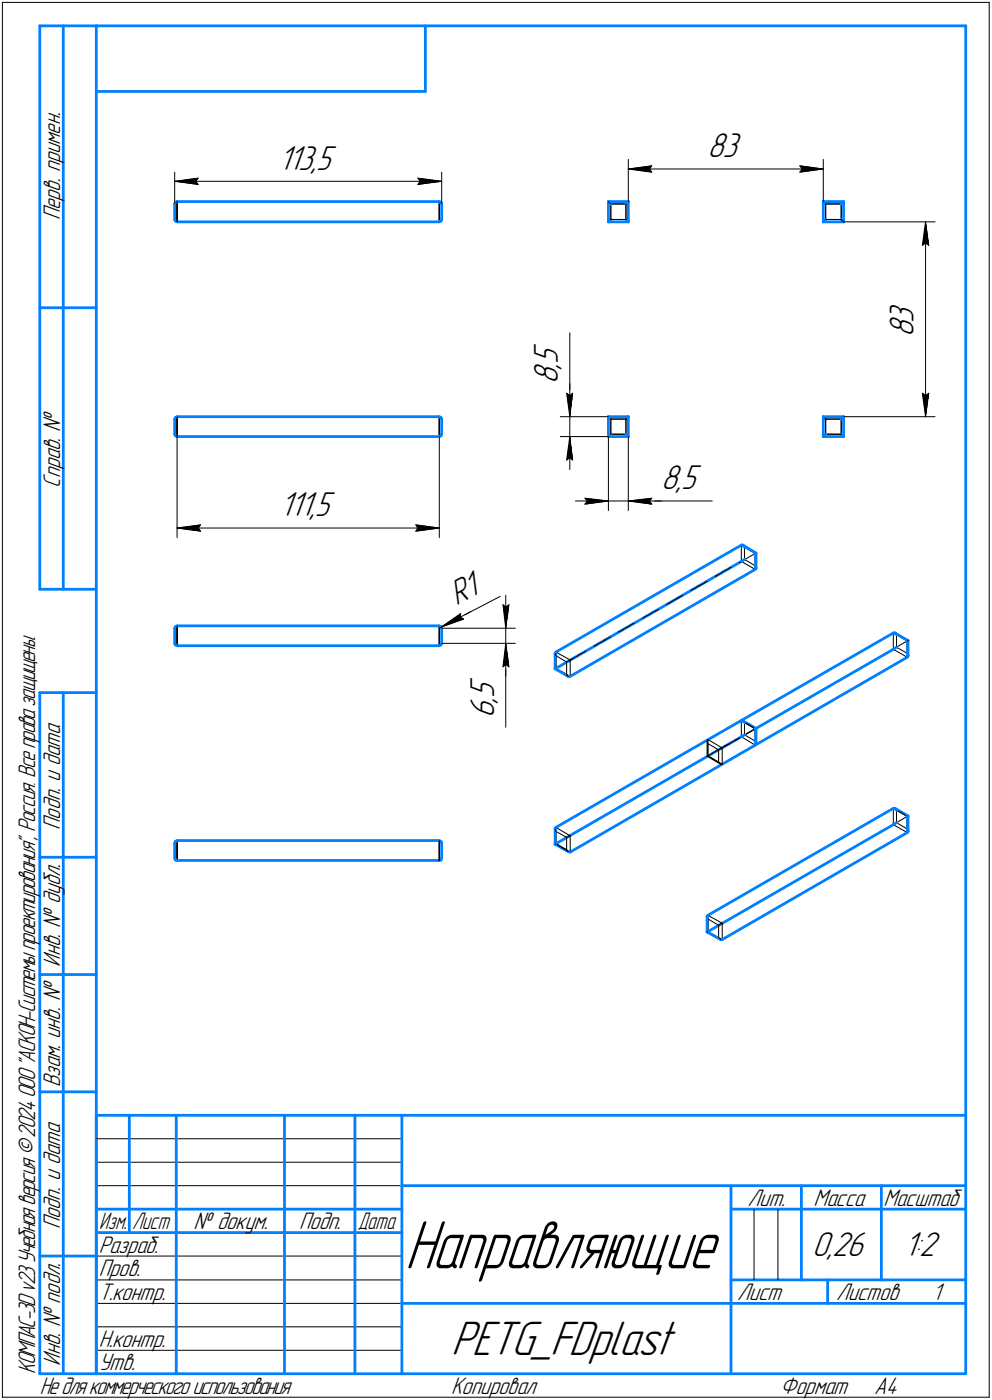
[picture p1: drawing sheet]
<svg xmlns="http://www.w3.org/2000/svg" width="211mm" height="298mm" viewBox="0 0 211 298" stroke-linecap="round" stroke-linejoin="round" font-family="sans-serif">
<defs><g id="words">
<text font-size="15.4" x="86.2" y="270.1">Направляющие</text>
<text font-size="10.9" x="96" y="288.5">PETG_FDplast</text>
<g font-size="7.8">
<text x="150.6" y="33.4">83</text>
<text x="59.2" y="36.1">113,5</text>
<text x="194.4" y="71.8" transform="rotate(-90 194.4 71.8)">8</text>
<text x="194.4" y="68.7" transform="rotate(-90 194.4 68.7)">3</text>
<text x="118.7" y="77.5" transform="rotate(-90 118.7 77.5)">5</text>
<text x="118.7" y="81.7" transform="rotate(-90 118.7 81.7)">8</text>
<text x="118.7" y="78.5" transform="rotate(-90 118.7 78.5)">,</text>
<text x="140.7" y="104.2">8,5</text>
<text x="59.6" y="109.9">111,5</text>
<text x="97.1" y="129" transform="rotate(-28 97.1 129)">R1</text>
<text x="105.1" y="149.7" transform="rotate(-90 105.1 149.7)">,</text>
<text x="105.1" y="148.6" transform="rotate(-90 105.1 148.6)">5</text>
<text x="105.1" y="152.8" transform="rotate(-90 105.1 152.8)">6</text>
<text x="172.8" y="267.5">0,26</text>
<text x="192.4" y="267.5">1:2</text>
</g>
<g font-size="5.4">
<text x="12.8" y="46.9" transform="rotate(-90 12.8 46.9)">Перв. примен.</text>
<text x="12.8" y="103.8" transform="rotate(-90 12.8 103.8)">Справ. !</text>
<text x="12.8" y="176.7" transform="rotate(-90 12.8 176.7)">Подп. и дата</text>
<text x="12.8" y="205.8" transform="rotate(-90 12.8 205.8)">Инв. ! дубл.</text>
<text x="12.8" y="231.6" transform="rotate(-90 12.8 231.6)">Взам. инв. !</text>
<text x="159.1" y="256.8">Лит.</text>
<text x="173.1" y="256.8">Масса</text>
<text x="188" y="256.8">Масштаб</text>
<text x="12.8" y="261.7" transform="rotate(-90 12.8 261.7)">Подп. и дата</text>
<text x="41.2" y="261.8">! докум.</text>
<text x="63.6" y="261.8">Подп.</text>
<text x="21" y="266.8">Разраб.</text>
<text x="21" y="271.8">Пров.</text>
<text x="21" y="276.8">Т.контр.</text>
<text x="156.9" y="276.8">Лист</text>
<text x="177.9" y="276.8">Листов</text>
<text x="198.4" y="276.8">1</text>
<text x="21" y="286.8">Н.контр.</text>
<text x="7.5" y="292.5" transform="rotate(-90 7.5 292.5)">КОМПАС-3Dv23Учебнаяверсия©2024ООО&quot;АСКОН-Системыпроектирования&quot;, Россия. Всеправазащищены.</text>
<text x="12.8" y="290.8" transform="rotate(-90 12.8 290.8)">Инв. ! подл.</text>
<text x="21" y="291.8">Утв.</text>
<text x="8.5" y="296.7">Недлякоммерческогоиспользования</text>
<text x="96" y="296.8">Копировал</text>
<text x="166" y="296.8">Формат</text>
<text x="186" y="296.8">A4</text>
</g>
<g font-size="5.3">
<text x="21.1" y="261.8">Изм.</text>
<text x="28.1" y="261.8">Лист</text>
<text x="76.1" y="261.8">Дата</text>
</g>
</g></defs>
<g fill="none" stroke="#000" stroke-width=".21">
<path d="M.5 .5v297zM.5 .5h210zM210.5 .5v297zM37.2 36.7v6.7zM37.2 38.6l5-.7zM37.2 38.6l5 .7zM37.2 38.6h56.8zM41.7 38.6l.5 .7zM42.2 37.9l-.5 .7zM88.9 39.3l5.1-.7zM88.9 37.9l.5 .7zM88.9 37.9l5.1 .7z"/>
<path d="M89.4 38.6l-.5 .7zM94 36.7v6.7zM133.7 34v8.9zM133.7 36l5-.7zM133.7 36l5 .7zM133.7 36h41.5zM138.2 36l.5 .7zM138.7 35.3l-.5 .7zM170.2 36.7l5-.7zM170.2 35.3l.5 .7zM170.2 35.3l5 .7zM170.7 36l-.5 .7z"/>
<path d="M175.2 34v8.9zM37.7 42.9v4.3zM93.5 42.9v4.3zM129.5 47.2l.5-.5zM129.5 42.9l.5 .5zM130 43.4h3.2zM130 46.7h3.2zM130 43.4v3.3zM133.2 46.7l.5 .5zM133.2 43.4v3.3zM133.7 42.9l-.5 .5zM175.2 47.2l.5-.5z"/>
<path d="M175.2 42.9l.5 .5zM175.7 43.4v3.3zM175.7 46.7h3.3zM175.7 43.4h3.3zM179 43.4v3.3zM179 46.7l.5 .5zM179.5 42.9l-.5 .5zM179.5 47.2h19.5zM196.3 52.2l.6-.5zM196.9 47.2l.7 5zM196.9 51.7l.7 .5zM196.9 47.2l-.6 5z"/>
<path d="M196.9 47.2v41.5zM121.2 70.9v12.8zM37.7 88.7v4.3zM37.7 93v21.5zM93.5 88.7v4.3zM93.5 93v21.5zM119.2 93h10.3zM119.2 88.7h10.3zM120.6 98l.6-.5zM120.6 83.7l.6 .5zM120.6 83.7l.6 5zM121.2 83.7v5z"/>
<path d="M121.2 93l-.6 5zM121.2 97.5l.6 .5zM121.2 93l.6 5zM121.2 93v7zM121.2 84.2l.6-.5zM121.2 81.7v7zM121.2 88.7v4.3zM121.8 83.7l-.6 5zM129.5 93l.5-.5zM129.5 88.7l.5 .5zM129.5 93v15.7zM130 89.2h3.2z"/>
<path d="M130 92.5h3.2zM130 89.2v3.3zM133.2 92.5l.5 .5zM133.2 89.2v3.3zM133.7 88.7l-.5 .5zM133.7 93v15.7zM175.2 88.7l.5 .5zM175.2 93l.5-.5zM175.7 89.2v3.3zM175.7 89.2h3.3zM175.7 92.5h3.3zM179 89.2v3.3z"/>
<path d="M179 92.5l.5 .5zM179.5 88.7l-.5 .5zM179.5 88.7h19.5zM196.3 83.7l.6 5zM196.3 83.7l.6 .5zM196.9 84.2l.7-.5zM197.6 83.7l-.7 5zM37.7 112.4l5-.6zM37.7 112.4l5 .7zM37.7 112.4h55.8zM42.2 112.4l.5 .7zM42.7 111.8l-.5 .6z"/>
<path d="M88.5 113.1l5-.7zM88.5 111.8l.4 .6zM88.5 111.8l5 .6zM88.9 112.4l-.4 .7zM122.4 106.7h7.1zM124.5 106.1l5 .6zM124.5 106.1l.5 .6zM124.5 107.4l5-.7zM125 106.7l-.5 .7zM129.5 106.7h4.2zM133.7 106.7h5zM133.7 106.7l5 .7z"/>
<path d="M133.7 106.7l5-.6zM133.7 106.7h7zM138.2 106.7l.5 .7zM138.7 106.7h12.9zM138.7 106.1l-.5 .6zM157.3 119.8l3.4-1.9zM157.7 116.1v3.4zM157.7 116.1l3 1.8zM157.7 119.5l3 1.7zM158.4 119.1l2.3 1.4zM158.4 116.5l2.3 1.4zM158.4 116.5v2.6z"/>
<path d="M160.7 117.9v2.6zM160.7 117.9v3.3zM160.7 117.9l.2-.1zM37.7 133.3v4.2zM93.5 133.3v4.2zM93.5 133.8l.4-.3zM93.9 133.5l12.5-6.5zM93.9 133.5l4.7-1.7zM93.9 133.5l4.1-2.9zM93.9 133.5l6.2-3.2zM94 133.8h15.6zM94 137h15.6z"/>
<path d="M97.9 131.4l.7 .4zM98 130.6l-.1 .8zM107 128.8l.6 .5zM107 128.8l.6 5zM107.6 137v5zM107.6 129.3l.7-.5zM107.6 126.7v7.1zM107.6 137l-.6 5zM107.6 137l.7 5zM107.6 137v7zM107.6 133.8v3.2zM108.3 128.8l-.7 5z"/>
<path d="M118.1 139.2l.2 .4zM118.3 139.6v2.7zM118.3 138.9l3 1.6zM118.3 138.9v3.4zM118.3 139.6l2.3 1.4zM126.4 137.6l3.5-2zM131.6 134.6l3.4-1.9zM136.7 131.7l3.4-2zM141.9 128.7l3.4-2zM147 125.7l3.5-1.9zM152.1 122.8l3.4-2zM189.7 138.4l3.3-1.9z"/>
<path d="M190.1 134.8l2.9 1.7zM190.1 138.3l2.9 1.7zM190.1 134.8v3.5zM190.8 135.1l2.2 1.4zM190.8 135.1v2.7zM190.8 137.8l2.2 1.3zM193 136.5v2.6zM193 136.5v3.5zM193 136.5l.2-.1zM107 142l.6-.5zM107.6 142v12.9zM107.6 141.5l.7 .5z"/>
<path d="M118.1 142.4l.2-.1zM118.3 142.3l3 1.7zM118.3 142.3l2.3 1.3zM120.6 141v2.6zM120.6 143.7l.3 .3zM120.6 143.7h.1M120.6 141l.7-.5zM121.3 140.5l3.4-1.9zM121.3 140.5v3.5zM150.5 157.8v3.2zM150.5 157.8h.1M150.5 157.8l.1 .5z"/>
<path d="M150.6 157.5l2.7-1.5zM150.6 157.5l3.1 1.8zM150.6 158.3l2.3 1.4zM150.6 158.3v2.7zM150.6 157.5v3.5zM150.6 157.5l-.1 .3zM152.9 159.7v2.6zM152.9 159.7l.8-.4zM153.7 159.3l3.4-2zM153.7 159.3v3.4zM155 154.9l2.7-1.5zM156.6 157.6l4.3-2.5z"/>
<path d="M157.3 157.1l3.4-1.9zM157.7 153.4l3 1.8zM157.7 156.9l3 1.8zM157.7 153.4v3.5zM158.4 153.8l2.3 1.4zM158.4 156.5l2.3 1.3zM158.4 153.8v2.7zM158.7 156.3l3.5-2zM160.7 155.2v2.6zM160.7 155.2v3.5zM160.7 155.2l.2-.1zM163.9 153.3l3.5-1.9z"/>
<path d="M169.1 150.4l3.4-2.1zM174.2 147.4l3.4-2zM179.3 144.4l3.5-2zM184.5 141.4l3.5-2zM37.7 179v4.2zM93.5 179v4.2zM118.1 179.7h.2zM118.1 176.5l.2 .5zM118.3 177l2.3 1.3zM118.3 176.2v3.5zM118.3 179.7l3 1.7zM118.3 177v2.7z"/>
<path d="M118.3 176.2l3 1.8zM118.3 179.7l2.3 1.3zM120.6 178.3v2.7zM120.6 178.3l.7-.3zM121.3 178l3.4-2.1zM121.3 178v3.4zM126.4 174.9l3.5-1.9zM131.6 172l3.4-2zM136.7 169l3.4-2zM141.9 166l3.4-1.9zM147 163.1l3.5-2zM150.5 161l2.8 1.7z"/>
<path d="M150.5 161h.1zM150.6 161l4.3-2.5zM150.6 161l3.1 1.7zM150.6 161l2.3 1.3zM152.1 160.1l3.4-1.9zM152.9 162.3l.4 .4zM153.3 162.7h.4zM153.7 162.7l2.6-1.5zM158.1 160.2l2.6-1.5zM184.5 178.8l3.5-2zM189.7 175.9l3.3-2.1zM190.1 172.1v3.5z"/>
<path d="M190.1 172.1l2.9 1.7zM190.1 175.6l2.9 1.7zM190.8 175.2l2.2 1.3zM190.8 172.6v2.6zM190.8 172.6l2.2 1.2zM193 173.8v3.5zM193 173.8v2.7zM193 173.8l.2-.1zM120.6 181l.3 .4zM150.5 195.2l.1 .5zM150.5 198.5l.1-.1zM150.6 195.7l2.3 1.3z"/>
<path d="M150.6 198.4l2.3 1.2zM150.6 198.4l3.1 1.7zM150.6 195.7v2.7zM150.6 194.9v3.5zM150.6 194.9l3.1 1.7zM152.9 197v2.6zM152.9 199.6l.4 .5zM152.9 197l.8-.4zM153.7 196.6l3.4-2zM153.7 196.6v3.5zM158.7 193.6l3.5-1.9zM163.9 190.7l3.5-2z"/>
<path d="M169.1 187.7l3.4-1.9zM174.2 184.7l3.4-1.9zM179.3 181.8l3.5-2.1zM20.5 247.5h65zM20.5 252.5h65zM20.5 242.5h65zM160.4 257.5v15zM165.5 257.5v15zM20.5 267.5h65zM20.5 272.5h65zM20.5 277.5h65zM.5 297.5h210z"/>
<path d="M20.5 282.5h65zM20.5 287.5h65z"/>
</g>
<g fill="none" stroke="#0080ff" stroke-width=".59">
<path d="M8.5 5.5v120zM8.5 5.5h12zM13.5 5.5v120zM20.5 5.5v287zM20.5 5.5h185zM20.5 19.5h70zM90.5 5.5v14zM205.5 5.5v287zM37.2 43.4v3.3zM37.2 46.7l.1 .4zM37.3 47.1l.4 .1zM37.3 43.1l.4-.2z"/>
<path d="M37.3 43.1l-.1 .3zM37.7 47.2h55.8zM37.7 42.9h55.8zM93.5 42.9l.3 .2zM93.5 47.2l.3-.1zM93.8 43.1l.2 .3zM94 43.4v3.3zM94 46.7l-.2 .4zM129.5 42.9v4.3zM129.5 47.2h4.2zM129.5 42.9h4.2zM129.5 47.2l.5-.5z"/>
<path d="M129.5 42.9l.5 .5zM133.2 46.7l.5 .5zM133.7 42.9v4.3zM133.7 42.9l-.5 .5zM175.2 42.9v4.3zM175.2 47.2h4.3zM175.2 42.9h4.3zM175.2 47.2l.5-.5zM175.2 42.9l.5 .5zM179 46.7l.5 .5zM179.5 42.9v4.3zM179.5 42.9l-.5 .5z"/>
<path d="M8.5 65.5h12zM37.2 89.2v3.3zM37.2 92.5l.1 .3zM37.3 92.8l.4 .2zM37.3 88.9l.4-.2zM37.3 88.9l-.1 .3zM37.7 93h55.8zM37.7 88.7h55.8zM93.5 93l.3-.2zM93.5 88.7l.3 .2zM93.8 88.9l.2 .3zM94 89.2v3.3z"/>
<path d="M94 92.5l-.2 .3zM129.5 88.7v4.3zM129.5 93h4.2zM129.5 93l.5-.5zM129.5 88.7l.5 .5zM129.5 88.7h4.2zM133.2 92.5l.5 .5zM133.7 88.7v4.3zM133.7 88.7l-.5 .5zM175.2 88.7v4.3zM175.2 88.7l.5 .5zM175.2 93h4.3z"/>
<path d="M175.2 88.7h4.3zM175.2 93l.5-.5zM179 92.5l.5 .5zM179.5 88.7v4.3zM179.5 88.7l-.5 .5zM157.7 116.1h.3zM157.7 119.5l.7-.4zM158 116.1h.1M158.1 116.1l2.8 1.7zM158.1 116.1l.3 .4zM160.7 117.9l.2-.1zM160.9 117.8v3.2z"/>
<path d="M8.5 125.5h12zM37.2 133.8v3.2zM37.2 137l.1 .3zM37.3 133.4l.4-.1zM37.3 133.4l-.1 .4zM37.3 137.3l.4 .2zM37.7 133.3h55.8zM37.7 137.5h55.8zM93.5 137.5l.3-.2zM93.5 133.3l.3 .1zM93.8 133.4l.2 .4zM94 133.8v3.2z"/>
<path d="M94 137l-.2 .3zM118.1 139.2v3.2zM118.1 139.1h.1M118.3 138.9l39.4-22.8zM118.3 138.9l-.2 .2zM160.7 120.5l.2 .5zM160.9 121l-.2 .2zM190.1 138.3l.7-.5zM190.1 134.8h.2zM190.3 134.8h.1M190.4 134.8l2.8 1.6zM190.4 134.8l.4 .3z"/>
<path d="M193 139.2l.2 .4zM193 139.2h.1M193 136.5l.2-.1zM193.2 136.4v3.2zM193.2 139.7l-.2 .3zM193.2 139.7h.1M8.5 147.5v145zM8.5 147.5h12zM13.5 147.5v145zM118.1 142.4l2.8 1.6zM118.1 142.4l.2-.1zM118.3 142.3l39.4-22.8z"/>
<path d="M121 144h.1M121 144h.3zM121.3 144l39.4-22.8zM157.7 153.4l32.4-18.6zM157.7 156.9l.7-.4zM157.7 153.4h.3zM158 153.4l.1 .1zM158.1 153.5l2.8 1.6zM158.1 153.5l.3 .3zM160.7 158.7l32.3-18.7zM160.7 155.2l.2-.1zM160.7 157.8l.2 .5z"/>
<path d="M160.9 155.1l29.2-16.8zM160.9 155.1v3.2zM160.9 158.3l-.2 .4zM37.2 179.5v3.2zM37.3 179.2l.4-.2zM37.3 179.2l-.1 .3zM37.7 179h55.8zM93.5 179l.3 .2zM93.8 179.2l.2 .3zM94 179.5v3.2zM118.1 179.7l2.8 1.7zM118.1 176.5v3.2z"/>
<path d="M118.1 179.7h.2zM118.1 176.4h.1M118.3 179.7l39.4-22.8zM118.3 176.2l39.4-22.8zM118.3 176.2l-.2 .2zM190.1 175.6l.7-.4zM190.1 172.1h.2zM190.3 172.1h.1M190.4 172.1l2.8 1.6zM190.4 172.1l.4 .4zM190.8 172.5h.1M193 176.5l.2 .5z"/>
<path d="M193 173.8l.2-.1zM193.2 177l-.2 .3zM193.2 177h.1M193.2 173.7v3.3zM8.5 182.5h12zM37.2 182.7l.1 .4zM37.3 183.1l.4 .1zM37.7 183.2h55.8zM93.5 183.2l.3-.1zM94 182.7l-.2 .4zM121 181.4h.1M121 181.4h.3z"/>
<path d="M121.3 181.4l39.4-22.7zM150.5 198.5l2.8 1.6zM150.5 195.2h.1M150.5 195.2v3.3zM150.5 198.5l.1-.1zM150.6 194.9l39.5-22.8zM150.6 198.4l39.5-22.8zM150.6 194.9l-.1 .3zM8.5 207.5h12zM153.3 200.1h.4zM153.7 200.1l39.3-22.8zM8.5 232.5h12z"/>
<path d="M20.5 237.5h185zM20.5 237.5v55zM27.5 237.5v25zM37.5 237.5v55zM60.5 237.5v55zM75.5 237.5v55zM85.5 237.5v55zM20.5 257.5h65zM85.5 252.5h120zM155.5 252.5v40zM155.5 257.5h15zM170.5 252.5v20z"/>
<path d="M170.5 257.5h35zM187.5 252.5v20zM8.5 267.5h12zM20.5 262.5h65zM85.5 277.5h70zM155.5 277.5h50zM155.5 272.5h50zM176.1 272.5v5zM8.5 292.5h12zM20.5 292.5h185z"/>
</g>
<g fill="#fff" stroke="#fff" stroke-width=".21">
<path d="M59.5 104.3h12zM59.5 104.4h12zM59.5 104.5h12zM59.5 104.6h12zM59.5 104.6h12zM59.5 104.7h12zM59.5 104.8h12zM59.5 104.9h12zM59.5 105h12zM59.5 105.1h12zM59.5 105.2h12zM59.5 105.2h12zM59.5 105.3h12zM59.5 105.4h12zM59.5 105.5h12zM59.5 105.6h12zM59.5 105.7h12zM59.5 105.7h12zM59.5 105.8h12zM59.5 105.9h12zM59.5 106h12zM59.5 106.1h12zM59.5 106.2h12zM59.5 106.3h12zM59.5 106.3h12zM59.5 106.4h12zM59.5 106.5h12zM59.5 106.6h12zM59.5 106.7h12zM59.5 106.8h12zM59.5 106.8h12zM59.5 106.9h12zM59.5 107h12zM59.5 107.1h12zM59.5 107.2h12zM59.5 107.3h12zM59.5 107.4h12zM59.5 107.4h12zM59.5 107.5h12zM59.5 107.6h12zM59.5 107.7h12zM59.5 107.8h12zM59.5 107.9h12zM59.5 107.9h12zM59.5 108h12zM59.5 108.1h12zM59.5 108.2h12zM59.5 108.3h12zM59.5 108.4h12zM59.5 108.5h12zM59.5 108.5h12zM59.5 108.6h12zM59.5 108.7h12zM59.5 108.8h12zM59.5 108.9h12zM59.5 109h12zM59.5 109.1h12zM59.5 109.1h12zM59.5 109.2h12zM59.5 109.3h12zM59.5 109.4h12zM59.5 109.5h12zM59.5 109.6h12zM59.5 109.6h12zM59.5 109.7h12zM59.5 109.8h12zM59.5 109.9h12zM59.5 110h12zM59.5 110.1h12zM59.5 110.2h12zM59.5 110.2h12zM59.5 110.3h12zM59.5 110.4h12zM59.5 110.5h12zM59.5 110.6h12zM59.5 110.7h12zM59.5 110.7h12zM59.5 110.8h12zM59.5 110.9h12zM59.5 111h12zM59.5 111.1h12zM59.5 111.2h12zM59.5 111.3h12zM59.5 111.3h12z"/>
<path d="M42.5 111.3h.7zM41.7 111.4h1.5zM41 111.5h2.2zM40.2 111.6h3zM39.5 111.7h3.7zM39.3 111.8h3.9zM39.1 111.8h4.1zM38.9 111.9h4.3zM38.7 112h4.5zM38.5 112.1h4.7zM38.3 112.2h4.9zM38.1 112.3h5.1zM37.9 112.4h5.3zM37.7 112.4h5.5zM37.9 112.5h5.3zM38.1 112.6h5.1zM38.3 112.7h4.9zM38.5 112.8h4.7zM38.7 112.9h4.5zM38.9 112.9h4.3zM39.1 113h4.1zM39.3 113.1h3.9zM39.5 113.2h3.7zM40.1 113.3h3.1zM40.7 113.4h2.5zM41.3 113.5h1.9zM42 113.5h1.2zM42.6 113.6h.6z"/>
<path d="M88 111.3h.7zM88 111.4h1.5zM88 111.5h2.3zM88 111.6h3zM88 111.7h3.7zM88 111.8h3.9zM88 111.8h4.1zM88 111.9h4.3zM88 112h4.5zM88 112.1h4.7zM88 112.2h4.9zM88 112.3h5.1zM88 112.4h5.3zM88 112.4h5.5zM88 112.5h5.3zM88 112.6h5.1zM88 112.7h4.9zM88 112.8h4.7zM88 112.9h4.5zM88 112.9h4.3zM88 113h4.1zM88 113.1h3.9zM88 113.2h3.7zM88 113.3h3.1zM88 113.4h2.5zM88 113.5h1.8zM88 113.5h1.2zM88 113.6h.6z"/>
<path d="M59.3 30.5h12.6zM59.3 30.6h12.6zM59.3 30.6h12.6zM59.3 30.7h12.6zM59.3 30.8h12.6zM59.3 30.9h12.6zM59.3 31h12.6zM59.3 31.1h12.6zM59.3 31.2h12.6zM59.3 31.2h12.6zM59.3 31.3h12.6zM59.3 31.4h12.6zM59.3 31.5h12.6zM59.3 31.6h12.6zM59.3 31.7h12.6zM59.3 31.7h12.6zM59.3 31.8h12.6zM59.3 31.9h12.6zM59.3 32h12.6zM59.3 32.1h12.6zM59.3 32.2h12.6zM59.3 32.3h12.6zM59.3 32.3h12.6zM59.3 32.4h12.6zM59.3 32.5h12.6zM59.3 32.6h12.6zM59.3 32.7h12.6zM59.3 32.8h12.6zM59.3 32.9h12.6zM59.3 32.9h12.6zM59.3 33h12.6zM59.3 33.1h12.6zM59.3 33.2h12.6zM59.3 33.3h12.6zM59.3 33.4h12.6zM59.3 33.4h12.6zM59.3 33.5h12.6zM59.3 33.6h12.6zM59.3 33.7h12.6zM59.3 33.8h12.6zM59.3 33.9h12.6zM59.3 34h12.6zM59.3 34h12.6zM59.3 34.1h12.6zM59.3 34.2h12.6zM59.3 34.3h12.6zM59.3 34.4h12.6zM59.3 34.5h12.6zM59.3 34.5h12.6zM59.3 34.6h12.6zM59.3 34.7h12.6zM59.3 34.8h12.6zM59.3 34.9h12.6zM59.3 35h12.6zM59.3 35.1h12.6zM59.3 35.1h12.6zM59.3 35.2h12.6zM59.3 35.3h12.6zM59.3 35.4h12.6zM59.3 35.5h12.6zM59.3 35.6h12.6zM59.3 35.6h12.6zM59.3 35.7h12.6zM59.3 35.8h12.6zM59.3 35.9h12.6zM59.3 36h12.6zM59.3 36.1h12.6zM59.3 36.2h12.6zM59.3 36.2h12.6zM59.3 36.3h12.6zM59.3 36.4h12.6zM59.3 36.5h12.6zM59.3 36.6h12.6zM59.3 36.7h12.6zM59.3 36.7h12.6zM59.3 36.8h12.6zM59.3 36.9h12.6zM59.3 37h12.6zM59.3 37.1h12.6zM59.3 37.2h12.6zM59.3 37.3h12.6zM59.3 37.3h12.6zM59.3 37.4h12.6zM59.3 37.5h12.6z"/>
<path d="M42.1 37.5h.6zM41.5 37.6h1.2zM40.8 37.7h1.9zM40.2 37.8h2.5zM39.6 37.8h3.1zM38.9 37.9h3.8zM38.8 38h3.9zM38.5 38.1h4.2zM38.4 38.2h4.3zM38.1 38.3h4.6zM37.8 38.4h4.9zM37.7 38.4h5zM37.4 38.5h5.3zM37.2 38.6h5.5zM37.4 38.7h5.3zM37.6 38.8h5.1zM37.8 38.9h4.9zM38 38.9h4.7zM38.2 39h4.5zM38.4 39.1h4.3zM38.6 39.2h4.1zM38.8 39.3h3.9zM38.9 39.4h3.8zM39.6 39.5h3.1zM40.2 39.5h2.5zM40.8 39.6h1.9zM41.5 39.7h1.2zM42.1 39.8h.6z"/>
<path d="M88.5 37.5h.7zM88.5 37.6h1.2zM88.5 37.7h1.8zM88.5 37.8h2.4zM88.5 37.8h3zM88.5 37.9h3.6zM88.5 38h3.9zM88.5 38.1h4.1zM88.5 38.2h4.4zM88.5 38.3h4.5zM88.5 38.4h4.8zM88.5 38.4h5.1zM88.5 38.5h5.3zM88.5 38.6h5.5zM88.5 38.7h5.3zM88.5 38.8h5.1zM88.5 38.9h4.9zM88.5 38.9h4.7zM88.5 39h4.5zM88.5 39.1h4.3zM88.5 39.2h4zM88.5 39.3h3.9zM88.5 39.4h3.6zM88.5 39.5h3zM88.5 39.5h2.4zM88.5 39.6h1.8zM88.5 39.7h1.2zM88.5 39.8h.7z"/>
<path d="M140.7 98.6h8.8zM140.7 98.6h8.8zM140.7 98.7h8.8zM140.7 98.8h8.8zM140.7 98.9h8.8zM140.7 99h8.8zM140.7 99.1h8.8zM140.7 99.1h8.8zM140.7 99.2h8.8zM140.7 99.3h8.8zM140.7 99.4h8.8zM140.7 99.5h8.8zM140.7 99.6h8.8zM140.7 99.7h8.8zM140.7 99.7h8.8zM140.7 99.8h8.8zM140.7 99.9h8.8zM140.7 100h8.8zM140.7 100.1h8.8zM140.7 100.2h8.8zM140.7 100.2h8.8zM140.7 100.3h8.8zM140.7 100.4h8.8zM140.7 100.5h8.8zM140.7 100.6h8.8zM140.7 100.7h8.8zM140.7 100.8h8.8zM140.7 100.8h8.8zM140.7 100.9h8.8zM140.7 101h8.8zM140.7 101.1h8.8zM140.7 101.2h8.8zM140.7 101.3h8.8zM140.7 101.3h8.8zM140.7 101.4h8.8zM140.7 101.5h8.8zM140.7 101.6h8.8zM140.7 101.7h8.8zM140.7 101.8h8.8zM140.7 101.9h8.8zM140.7 101.9h8.8zM140.7 102h8.8zM140.7 102.1h8.8zM140.7 102.2h8.8zM140.7 102.3h8.8zM140.7 102.4h8.8zM140.7 102.4h8.8zM140.7 102.5h8.8zM140.7 102.6h8.8zM140.7 102.7h8.8zM140.7 102.8h8.8zM140.7 102.9h8.8zM140.7 103h8.8zM140.7 103h8.8zM140.7 103.1h8.8zM140.7 103.2h8.8zM140.7 103.3h8.8zM140.7 103.4h8.8zM140.7 103.5h8.8zM140.7 103.5h8.8zM140.7 103.6h8.8zM140.7 103.7h8.8zM140.7 103.8h8.8zM140.7 103.9h8.8zM140.7 104h8.8zM140.7 104.1h8.8zM140.7 104.1h8.8zM140.7 104.2h8.8zM140.7 104.3h8.8zM140.7 104.4h8.8zM140.7 104.5h8.8zM140.7 104.6h8.8zM140.7 104.6h8.8zM140.7 104.7h8.8zM140.7 104.8h8.8zM140.7 104.9h8.8zM140.7 105h8.8zM140.7 105.1h8.8zM140.7 105.2h8.8zM140.7 105.2h8.8zM140.7 105.3h8.8zM140.7 105.4h8.8zM140.7 105.5h8.8zM140.7 105.6h8.8zM140.7 105.7h8.8z"/>
<path d="M138.6 105.6h.6zM138 105.7h1.2zM137.3 105.7h1.9zM136.7 105.8h2.5zM136.1 105.9h3.1zM135.5 106h3.7zM135.3 106.1h3.9zM135 106.2h4.2zM134.9 106.3h4.3zM134.6 106.3h4.6zM134.4 106.4h4.8zM134.2 106.5h5zM133.9 106.6h5.3zM133.7 106.7h5.5zM133.9 106.8h5.3zM134.1 106.8h5.1zM134.3 106.9h4.9zM134.5 107h4.7zM134.7 107.1h4.5zM134.9 107.2h4.3zM135.1 107.3h4.1zM135.3 107.4h3.9zM135.5 107.4h3.7zM136.1 107.5h3.1zM136.7 107.6h2.5zM137.3 107.7h1.9zM138 107.8h1.2zM138.6 107.9h.6z"/>
<path d="M124 105.6h.6zM124 105.7h1.2zM124 105.7h1.8zM124 105.8h2.5zM124 105.9h3.1zM124 106h3.7zM124 106.1h3.9zM124 106.2h4.2zM124 106.3h4.4zM124 106.3h4.6zM124 106.4h4.9zM124 106.5h5zM124 106.6h5.3zM124 106.7h5.5zM124 106.8h5.3zM124 106.8h5.1zM124 106.9h4.9zM124 107h4.7zM124 107.1h4.5zM124 107.2h4.3zM124 107.3h4.1zM124 107.4h3.9zM124 107.4h3.7zM124 107.5h3.1zM124 107.6h2.5zM124 107.7h1.8zM124 107.8h1.2zM124 107.9h.6z"/>
<path d="M113 72.9h7.2zM113 73h7.2zM113 73.1h7.2zM113 73.2h7.2zM113 73.2h7.2zM113 73.3h7.2zM113 73.4h7.2zM113 73.5h7.2zM113 73.6h7.2zM113 73.7h7.2zM113 73.7h7.2zM113 73.8h7.2zM113 73.9h7.2zM113 74h7.2zM113 74.1h7.2zM113 74.2h7.2zM113 74.3h7.2zM113 74.3h7.2zM113 74.4h7.2zM113 74.5h7.2zM113 74.6h7.2zM113 74.7h7.2zM113 74.8h7.2zM113 74.8h7.2zM113 74.9h7.2zM113 75h7.2zM113 75.1h7.2zM113 75.2h7.2zM113 75.3h7.2zM113 75.4h7.2zM113 75.4h7.2zM113 75.5h7.2zM113 75.6h7.2zM113 75.7h7.2zM113 75.8h7.2zM113 75.9h7.2zM113 75.9h7.2zM113 76h7.2zM113 76.1h7.2zM113 76.2h7.2zM113 76.3h7.2zM113 76.4h7.2zM113 76.5h7.2zM113 76.5h7.2zM113 76.6h7.2zM113 76.7h7.2zM113 76.8h7.2zM113 76.9h7.2zM113 77h7.2zM113 77h7.2zM113 77.1h7.2zM113 77.2h7.2zM113 77.3h7.2zM113 77.4h7.2zM113 77.5h7.2zM113 77.6h7.2zM113 77.6h7.2zM113 77.7h7.2zM113 77.8h7.2zM113 77.9h7.2zM113 78h7.2zM113 78.1h7.2zM113 78.1h7.2zM113 78.2h7.2zM113 78.3h7.2zM113 78.4h7.2zM113 78.5h7.2zM113 78.6h7.2zM113 78.7h7.2zM113 78.7h7.2zM113 78.8h7.2zM113 78.9h7.2zM113 79h7.2zM113 79.1h7.2zM113 79.2h7.2zM113 79.2h7.2zM113 79.3h7.2zM113 79.4h7.2zM113 79.5h7.2zM113 79.6h7.2zM113 79.7h7.2zM113 79.8h7.2zM113 79.8h7.2zM113 79.9h7.2zM113 80h7.2zM113 80.1h7.2zM113 80.2h7.2zM113 80.3h7.2zM113 80.3h7.2zM113 80.4h7.2zM113 80.5h7.2zM113 80.6h7.2zM113 80.7h7.2zM113 80.8h7.2zM113 80.9h7.2zM113 80.9h7.2zM113 81h7.2zM113 81.1h7.2zM113 81.2h7.2zM113 81.3h7.2zM113 81.4h7.2zM113 81.4h7.2zM113 81.5h7.2zM113 81.6h7.2z"/>
<path d="M121.2 93.2h.2zM121.2 93.3h.2zM121.1 93.4h.3zM121.1 93.5h.4zM121 93.6h.5zM121 93.6h.6zM121 93.7h.6zM120.9 93.8h.7zM120.9 93.9h.8zM120.8 94h.9zM120.8 94.1h.9zM120.7 94.1h1.1zM120.7 94.2h1.1zM120.7 94.3h1.1zM120.6 94.4h1.2zM120.6 94.5h1.2zM120.6 94.6h1.3zM120.6 94.7h1.3zM120.5 94.7h1.4zM120.5 94.8h1.5zM120.5 94.9h1.5zM120.5 95h1.5zM120.5 95.1h1.5zM120.5 95.2h1.5zM120.5 95.2h1.5zM120.5 95.3h1.5zM120.4 95.4h1.7zM120.4 95.5h1.7zM120.4 95.6h1.7zM120.4 95.7h1.7zM120.4 95.8h1.7zM120.4 95.8h1.7zM120.4 95.9h1.7zM120.3 96h1.9zM120.3 96.1h1.9zM120.3 96.2h1.9zM120.3 96.3h1.9zM120.3 96.4h1.9zM120.3 96.4h1.9zM120.3 96.5h1.9zM120.2 96.6h2zM120.2 96.7h2.1zM120.2 96.8h2.1zM120.2 96.9h2.1zM120.2 96.9h2.1zM120.2 97h2.1zM120.2 97.1h2.1zM120.2 97.2h2.1zM120.1 97.3h2.2zM120.1 97.4h2.2zM120.1 97.5h2.2zM120.1 97.5h2.2zM120.1 97.6h2.2zM120.1 97.7h2.2zM120.1 97.8h2.2zM120.1 97.9h2.3zM120.1 98h2.3zM120.1 98h2.3zM120.1 98.1h2.3zM120.1 98.2h2.3zM120.1 98.3h2.3zM120.1 98.4h2.3z"/>
<path d="M120 83.2h2.4zM120.1 83.3h2.3zM120.1 83.4h2.3zM120.1 83.5h2.3zM120.1 83.6h2.3zM120.1 83.7h2.3zM120.1 83.7h2.3zM120.1 83.8h2.3zM120.1 83.9h2.2zM120.1 84h2.2zM120.1 84.1h2.2zM120.1 84.2h2.2zM120.1 84.2h2.2zM120.1 84.3h2.2zM120.1 84.4h2.2zM120.2 84.5h2.1zM120.2 84.6h2.1zM120.2 84.7h2.1zM120.2 84.8h2.1zM120.2 84.8h2.1zM120.2 84.9h2.1zM120.2 85h2.1zM120.2 85.1h2zM120.3 85.2h1.9zM120.3 85.3h1.9zM120.3 85.3h1.9zM120.3 85.4h1.9zM120.3 85.5h1.9zM120.3 85.6h1.9zM120.3 85.7h1.9zM120.4 85.8h1.7zM120.4 85.9h1.7zM120.4 85.9h1.7zM120.4 86h1.7zM120.4 86.1h1.7zM120.4 86.2h1.7zM120.4 86.3h1.7zM120.5 86.4h1.5zM120.5 86.4h1.5zM120.5 86.5h1.5zM120.5 86.6h1.5zM120.5 86.7h1.5zM120.5 86.8h1.5zM120.5 86.9h1.5zM120.5 87h1.4zM120.6 87h1.3zM120.6 87.1h1.3zM120.6 87.2h1.2zM120.6 87.3h1.2zM120.7 87.4h1.1zM120.7 87.5h1.1zM120.7 87.5h1.1zM120.8 87.6h.9zM120.8 87.7h.9zM120.9 87.8h.8zM120.9 87.9h.7zM121 88h.6zM121 88.1h.6zM121 88.1h.5zM121.1 88.2h.4zM121.1 88.3h.3zM121.2 88.4h.2zM121.2 88.5h.2z"/>
<path d="M188.8 64.1h7.1zM188.8 64.2h7.1zM188.8 64.3h7.1zM188.8 64.3h7.1zM188.8 64.4h7.1zM188.8 64.5h7.1zM188.8 64.6h7.1zM188.8 64.7h7.1zM188.8 64.8h7.1zM188.8 64.9h7.1zM188.8 64.9h7.1zM188.8 65h7.1zM188.8 65.1h7.1zM188.8 65.2h7.1zM188.8 65.3h7.1zM188.8 65.4h7.1zM188.8 65.4h7.1zM188.8 65.5h7.1zM188.8 65.6h7.1zM188.8 65.7h7.1zM188.8 65.8h7.1zM188.8 65.9h7.1zM188.8 66h7.1zM188.8 66h7.1zM188.8 66.1h7.1zM188.8 66.2h7.1zM188.8 66.3h7.1zM188.8 66.4h7.1zM188.8 66.5h7.1zM188.8 66.5h7.1zM188.8 66.6h7.1zM188.8 66.7h7.1zM188.8 66.8h7.1zM188.8 66.9h7.1zM188.8 67h7.1zM188.8 67.1h7.1zM188.8 67.1h7.1zM188.8 67.2h7.1zM188.8 67.3h7.1zM188.8 67.4h7.1zM188.8 67.5h7.1zM188.8 67.6h7.1zM188.8 67.6h7.1zM188.8 67.7h7.1zM188.8 67.8h7.1zM188.8 67.9h7.1zM188.8 68h7.1zM188.8 68.1h7.1zM188.8 68.2h7.1zM188.8 68.2h7.1zM188.8 68.3h7.1zM188.8 68.4h7.1zM188.8 68.5h7.1zM188.8 68.6h7.1zM188.8 68.7h7.1zM188.8 68.7h7.1zM188.8 68.8h7.1zM188.8 68.9h7.1zM188.8 69h7.1zM188.8 69.1h7.1zM188.8 69.2h7.1zM188.8 69.3h7.1zM188.8 69.3h7.1zM188.8 69.4h7.1zM188.8 69.5h7.1zM188.8 69.6h7.1zM188.8 69.7h7.1zM188.8 69.8h7.1zM188.8 69.8h7.1zM188.8 69.9h7.1zM188.8 70h7.1zM188.8 70.1h7.1zM188.8 70.2h7.1zM188.8 70.3h7.1zM188.8 70.4h7.1zM188.8 70.4h7.1zM188.8 70.5h7.1zM188.8 70.6h7.1zM188.8 70.7h7.1zM188.8 70.8h7.1zM188.8 70.9h7.1zM188.8 71h7.1zM188.8 71h7.1zM188.8 71.1h7.1zM188.8 71.2h7.1zM188.8 71.3h7.1zM188.8 71.4h7.1zM188.8 71.5h7.1zM188.8 71.5h7.1zM188.8 71.6h7.1zM188.8 71.7h7.1zM188.8 71.8h7.1z"/>
<path d="M196.8 47.5h.3zM196.8 47.6h.3zM196.8 47.7h.4zM196.8 47.8h.4zM196.7 47.8h.5zM196.7 47.9h.6zM196.7 48h.6zM196.6 48.1h.8zM196.6 48.2h.8zM196.5 48.3h.9zM196.5 48.3h.9zM196.4 48.4h1zM196.4 48.5h1.1zM196.4 48.6h1.1zM196.3 48.7h1.3zM196.3 48.8h1.3zM196.3 48.9h1.4zM196.3 48.9h1.4zM196.2 49h1.5zM196.2 49.1h1.6zM196.2 49.2h1.6zM196.2 49.3h1.6zM196.2 49.4h1.6zM196.2 49.4h1.6zM196.2 49.5h1.6zM196.2 49.6h1.6zM196.2 49.7h1.7zM196.1 49.8h1.8zM196.1 49.9h1.8zM196.1 50h1.8zM196.1 50h1.8zM196.1 50.1h1.8zM196.1 50.2h1.8zM196.1 50.3h1.9zM196.1 50.4h1.9zM196.1 50.5h1.9zM196 50.5h2zM196 50.6h2zM196 50.7h2zM196 50.8h2zM196 50.9h2zM196 51h2zM196 51.1h2zM196 51.1h2zM196 51.2h2zM195.9 51.3h2.1zM195.9 51.4h2.1zM195.9 51.5h2.1zM195.9 51.6h2.2zM195.9 51.6h2.2zM195.9 51.7h2.2zM195.9 51.8h2.2zM195.9 51.9h2.2zM195.9 52h2.2zM195.8 52.1h2.3zM195.8 52.2h2.4zM195.8 52.2h2.4zM195.8 52.3h2.4zM195.8 52.4h2.4zM195.8 52.5h2.4zM195.8 52.6h2.4zM195.8 52.7h2.4z"/>
<path d="M195.7 83.2h2.5zM195.8 83.3h2.4zM195.8 83.4h2.4zM195.8 83.5h2.4zM195.8 83.6h2.4zM195.8 83.7h2.4zM195.8 83.7h2.4zM195.8 83.8h2.4zM195.8 83.9h2.3zM195.9 84h2.2zM195.9 84.1h2.2zM195.9 84.2h2.2zM195.9 84.2h2.2zM195.9 84.3h2.2zM195.9 84.4h2.2zM195.9 84.5h2.1zM195.9 84.6h2.1zM195.9 84.7h2.1zM196 84.8h2zM196 84.8h2zM196 84.9h2zM196 85h2zM196 85.1h2zM196 85.2h2zM196 85.3h2zM196 85.3h2zM196 85.4h2zM196.1 85.5h1.9zM196.1 85.6h1.9zM196.1 85.7h1.9zM196.1 85.8h1.8zM196.1 85.9h1.8zM196.1 85.9h1.8zM196.1 86h1.8zM196.1 86.1h1.8zM196.1 86.2h1.8zM196.2 86.3h1.7zM196.2 86.4h1.6zM196.2 86.4h1.6zM196.2 86.5h1.6zM196.2 86.6h1.6zM196.2 86.7h1.6zM196.2 86.8h1.6zM196.2 86.9h1.6zM196.2 87h1.5zM196.3 87h1.4zM196.3 87.1h1.4zM196.3 87.2h1.3zM196.3 87.3h1.3zM196.4 87.4h1.1zM196.4 87.5h1.1zM196.4 87.5h1zM196.5 87.6h.9zM196.5 87.7h.9zM196.6 87.8h.8zM196.6 87.9h.8zM196.7 88h.6zM196.7 88.1h.6zM196.7 88.1h.5zM196.8 88.2h.4zM196.8 88.3h.4zM196.8 88.4h.3zM196.8 88.5h.3z"/>
<path d="M150.5 27.9h7.8zM150.5 27.9h7.8zM150.5 28h7.8zM150.5 28.1h7.8zM150.5 28.2h7.8zM150.5 28.3h7.8zM150.5 28.4h7.8zM150.5 28.4h7.8zM150.5 28.5h7.8zM150.5 28.6h7.8zM150.5 28.7h7.8zM150.5 28.8h7.8zM150.5 28.9h7.8zM150.5 29h7.8zM150.5 29h7.8zM150.5 29.1h7.8zM150.5 29.2h7.8zM150.5 29.3h7.8zM150.5 29.4h7.8zM150.5 29.5h7.8zM150.5 29.5h7.8zM150.5 29.6h7.8zM150.5 29.7h7.8zM150.5 29.8h7.8zM150.5 29.9h7.8zM150.5 30h7.8zM150.5 30.1h7.8zM150.5 30.1h7.8zM150.5 30.2h7.8zM150.5 30.3h7.8zM150.5 30.4h7.8zM150.5 30.5h7.8zM150.5 30.6h7.8zM150.5 30.6h7.8zM150.5 30.7h7.8zM150.5 30.8h7.8zM150.5 30.9h7.8zM150.5 31h7.8zM150.5 31.1h7.8zM150.5 31.2h7.8zM150.5 31.2h7.8zM150.5 31.3h7.8zM150.5 31.4h7.8zM150.5 31.5h7.8zM150.5 31.6h7.8zM150.5 31.7h7.8zM150.5 31.7h7.8zM150.5 31.8h7.8zM150.5 31.9h7.8zM150.5 32h7.8zM150.5 32.1h7.8zM150.5 32.2h7.8zM150.5 32.3h7.8zM150.5 32.3h7.8zM150.5 32.4h7.8zM150.5 32.5h7.8zM150.5 32.6h7.8zM150.5 32.7h7.8zM150.5 32.8h7.8zM150.5 32.9h7.8zM150.5 32.9h7.8zM150.5 33h7.8zM150.5 33.1h7.8zM150.5 33.2h7.8zM150.5 33.3h7.8zM150.5 33.4h7.8zM150.5 33.4h7.8zM150.5 33.5h7.8zM150.5 33.6h7.8zM150.5 33.7h7.8zM150.5 33.8h7.8zM150.5 33.9h7.8zM150.5 34h7.8zM150.5 34h7.8zM150.5 34.1h7.8zM150.5 34.2h7.8zM150.5 34.3h7.8zM150.5 34.4h7.8zM150.5 34.5h7.8zM150.5 34.5h7.8zM150.5 34.6h7.8zM150.5 34.7h7.8zM150.5 34.8h7.8zM150.5 34.9h7.8z"/>
<path d="M138.6 34.8h.6zM138 34.9h1.2zM137.3 35h1.9zM136.7 35.1h2.5zM136.1 35.1h3.1zM135.5 35.2h3.7zM135.3 35.3h3.9zM135.1 35.4h4.1zM134.9 35.5h4.3zM134.7 35.6h4.5zM134.5 35.6h4.7zM134.3 35.7h4.9zM134.1 35.8h5.1zM133.9 35.9h5.3zM133.7 36h5.5zM133.9 36.1h5.3zM134.2 36.2h5zM134.4 36.2h4.8zM134.6 36.3h4.6zM134.9 36.4h4.3zM135 36.5h4.2zM135.3 36.6h3.9zM135.5 36.7h3.7zM136.1 36.7h3.1zM136.7 36.8h2.5zM137.3 36.9h1.9zM138 37h1.2zM138.6 37.1h.6z"/>
<path d="M169.7 34.8h.6zM169.7 34.9h1.2zM169.7 35h1.8zM169.7 35.1h2.5zM169.7 35.1h3.1zM169.7 35.2h3.7zM169.7 35.3h4zM169.7 35.4h4.1zM169.7 35.5h4.3zM169.7 35.6h4.5zM169.7 35.6h4.7zM169.7 35.7h4.9zM169.7 35.8h5.1zM169.7 35.9h5.3zM169.7 36h5.5zM169.7 36.1h5.3zM169.7 36.2h5.1zM169.7 36.2h4.9zM169.7 36.3h4.6zM169.7 36.4h4.4zM169.7 36.5h4.2zM169.7 36.6h4zM169.7 36.7h3.7zM169.7 36.7h3.1zM169.7 36.8h2.5zM169.7 36.9h1.8zM169.7 37h1.2zM169.7 37.1h.6z"/>
<path d="M98.1 130h.2zM98 130h.3zM97.9 130.1h.5zM97.8 130.2h.6zM97.6 130.3h.9zM97.5 130.4h1zM97.5 130.5h1.1zM97.3 130.6h1.3zM97.2 130.6h1.4zM97 130.7h1.6zM96.9 130.8h1.8zM96.8 130.9h1.9zM96.7 131h2zM96.6 131.1h2.2zM96.4 131.1h2.5zM96.4 131.2h2.5zM96.2 131.3h2.8zM96.1 131.4h2.9zM95.9 131.5h3.2zM95.8 131.6h3.3zM95.8 131.7h3.3zM95.6 131.7h3.5zM95.5 131.8h3.7zM95.3 131.9h3.9zM95.2 132h4.1zM95.1 132.1h4.2zM95.1 132.2h4zM95 132.2h3.9zM94.9 132.3h3.7zM94.8 132.4h3.7zM94.7 132.5h3.5zM94.7 132.6h3.3zM94.7 132.7h3zM94.6 132.8h2.9zM94.5 132.8h2.8zM94.4 132.9h2.6zM94.3 133h2.5zM94.3 133.1h2.3zM94.2 133.2h2.2zM94.1 133.3h2zM94.1 133.3h1.7zM94 133.4h.9z"/>
<path d="M100.8 120.8h.1zM100.6 120.9h.4zM100.4 121h.6zM100.2 121.1h.9zM100.1 121.2h1zM99.9 121.2h1.3zM99.7 121.3h1.5zM99.6 121.4h1.7zM99.4 121.5h1.9zM99.3 121.6h2zM99.1 121.7h2.2zM99 121.8h2.4zM98.8 121.8h2.6zM98.6 121.9h2.9zM98.5 122h3zM98.3 122.1h3.3zM98.1 122.2h3.5zM98 122.3h3.7zM97.8 122.3h4zM97.7 122.4h4.1zM97.5 122.5h4.4zM97.4 122.6h4.5zM97.2 122.7h4.7zM97 122.8h4.9zM96.9 122.9h5.1zM96.7 122.9h5.3zM96.5 123h5.6zM96.4 123.1h5.7zM96.2 123.2h6zM96.1 123.3h6.1zM95.9 123.4h6.4zM95.8 123.4h6.5zM95.6 123.5h6.8zM95.4 123.6h7zM95.2 123.7h7.2zM95.1 123.8h7.3zM94.9 123.9h7.6zM94.7 124h7.9zM94.6 124h8zM94.7 124.1h8zM94.7 124.2h8zM94.7 124.3h8.1zM94.8 124.4h8zM94.8 124.5h8.1zM94.9 124.5h8zM94.9 124.6h8.1zM95 124.7h8zM95 124.8h8zM95.1 124.9h7.9zM95.1 125h8zM95.2 125.1h7.9zM95.2 125.1h8zM95.2 125.2h8zM95.2 125.3h8.1zM95.3 125.4h8zM95.3 125.5h8.1zM95.4 125.6h8.1zM95.5 125.6h8zM95.5 125.7h8zM95.6 125.8h7.9zM95.6 125.9h8zM95.7 126h7.9zM95.7 126.1h8zM95.8 126.2h7.9zM95.8 126.2h8zM95.8 126.3h8zM95.8 126.4h8.1zM95.9 126.5h8zM95.9 126.6h8.1zM96 126.7h8zM96 126.7h8.1zM96.1 126.8h8zM96.1 126.9h8zM96.2 127h7.9zM96.2 127.1h7.9zM96.3 127.2h7.6zM96.4 127.3h7.3zM96.4 127.3h7.1zM96.4 127.4h7zM96.4 127.5h6.8zM96.5 127.6h6.5zM96.5 127.7h6.4zM96.6 127.8h6.1zM96.6 127.8h6zM96.7 127.9h5.7zM96.7 128h5.6zM96.8 128.1h5.3zM96.8 128.2h5.1zM96.9 128.3h4.9zM96.9 128.4h4.7zM96.9 128.4h4.5zM96.9 128.5h4.4zM97 128.6h4.1zM97 128.7h4zM97.1 128.8h3.7zM97.2 128.9h3.5zM97.2 128.9h3.3zM97.3 129h3zM97.3 129.1h2.9zM97.4 129.2h2.6zM97.4 129.3h2.4zM97.5 129.4h2.2zM97.5 129.5h2zM97.5 129.5h1.9zM97.5 129.6h1.7zM97.6 129.7h1.5zM97.6 129.8h1.3zM97.7 129.9h1zM97.7 130h.9zM97.8 130h.6zM97.8 130.1h.4zM97.9 130.2h.1z"/>
<path d="M99.5 144h7.2zM99.5 144.1h7.2zM99.5 144.2h7.2zM99.5 144.3h7.2zM99.5 144.4h7.2zM99.5 144.4h7.2zM99.5 144.5h7.2zM99.5 144.6h7.2zM99.5 144.7h7.2zM99.5 144.8h7.2zM99.5 144.9h7.2zM99.5 144.9h7.2zM99.5 145h7.2zM99.5 145.1h7.2zM99.5 145.2h7.2zM99.5 145.3h7.2zM99.5 145.4h7.2zM99.5 145.5h7.2zM99.5 145.5h7.2zM99.5 145.6h7.2zM99.5 145.7h7.2zM99.5 145.8h7.2zM99.5 145.9h7.2zM99.5 146h7.2zM99.5 146h7.2zM99.5 146.1h7.2zM99.5 146.2h7.2zM99.5 146.3h7.2zM99.5 146.4h7.2zM99.5 146.5h7.2zM99.5 146.6h7.2zM99.5 146.6h7.2zM99.5 146.7h7.2zM99.5 146.8h7.2zM99.5 146.9h7.2zM99.5 147h7.2zM99.5 147.1h7.2zM99.5 147.2h7.2zM99.5 147.2h7.2zM99.5 147.3h7.2zM99.5 147.4h7.2zM99.5 147.5h7.2zM99.5 147.6h7.2zM99.5 147.7h7.2zM99.5 147.7h7.2zM99.5 147.8h7.2zM99.5 147.9h7.2zM99.5 148h7.2zM99.5 148.1h7.2zM99.5 148.2h7.2zM99.5 148.3h7.2zM99.5 148.3h7.2zM99.5 148.4h7.2zM99.5 148.5h7.2zM99.5 148.6h7.2zM99.5 148.7h7.2zM99.5 148.8h7.2zM99.5 148.8h7.2zM99.5 148.9h7.2zM99.5 149h7.2zM99.5 149.1h7.2zM99.5 149.2h7.2zM99.5 149.3h7.2zM99.5 149.4h7.2zM99.5 149.4h7.2zM99.5 149.5h7.2zM99.5 149.6h7.2zM99.5 149.7h7.2zM99.5 149.8h7.2zM99.5 149.9h7.2zM99.5 149.9h7.2zM99.5 150h7.2zM99.5 150.1h7.2zM99.5 150.2h7.2zM99.5 150.3h7.2zM99.5 150.4h7.2zM99.5 150.5h7.2zM99.5 150.5h7.2zM99.5 150.6h7.2zM99.5 150.7h7.2zM99.5 150.8h7.2zM99.5 150.9h7.2zM99.5 151h7.2zM99.5 151h7.2zM99.5 151.1h7.2zM99.5 151.2h7.2zM99.5 151.3h7.2zM99.5 151.4h7.2zM99.5 151.5h7.2zM99.5 151.6h7.2zM99.5 151.6h7.2zM99.5 151.7h7.2zM99.5 151.8h7.2zM99.5 151.9h7.2zM99.5 152h7.2zM99.5 152.1h7.2zM99.5 152.1h7.2zM99.5 152.2h7.2zM99.5 152.3h7.2zM99.5 152.4h7.2zM99.5 152.5h7.2zM99.5 152.6h7.2zM99.5 152.7h7.2zM99.5 152.7h7.2z"/>
<path d="M106.4 128.3h2.5zM106.5 128.4h2.4zM106.5 128.4h2.4zM106.5 128.5h2.4zM106.5 128.6h2.4zM106.5 128.7h2.4zM106.5 128.8h2.4zM106.5 128.9h2.4zM106.6 128.9h2.2zM106.6 129h2.2zM106.6 129.1h2.2zM106.6 129.2h2.2zM106.6 129.3h2.2zM106.6 129.4h2.2zM106.6 129.5h2.2zM106.7 129.5h2zM106.7 129.6h2zM106.7 129.7h2zM106.7 129.8h2zM106.7 129.9h2zM106.7 130h2zM106.7 130h2zM106.7 130.1h1.9zM106.8 130.2h1.8zM106.8 130.3h1.8zM106.8 130.4h1.8zM106.8 130.5h1.8zM106.8 130.6h1.8zM106.8 130.6h1.8zM106.8 130.7h1.8zM106.8 130.8h1.7zM106.8 130.9h1.7zM106.8 131h1.7zM106.8 131.1h1.7zM106.8 131.1h1.7zM106.8 131.2h1.7zM106.8 131.3h1.7zM106.9 131.4h1.6zM106.9 131.5h1.6zM106.9 131.6h1.6zM106.9 131.7h1.6zM106.9 131.7h1.6zM106.9 131.8h1.6zM106.9 131.9h1.6zM106.9 132h1.5zM107 132.1h1.4zM107 132.2h1.4zM107.1 132.2h1.2zM107.1 132.3h1.2zM107.1 132.4h1.1zM107.2 132.5h1zM107.2 132.6h.9zM107.3 132.7h.8zM107.3 132.8h.8zM107.3 132.8h.7zM107.4 132.9h.6zM107.4 133h.5zM107.4 133.1h.5zM107.4 133.2h.5zM107.4 133.3h.5zM107.5 133.3h.4zM107.5 133.4h.3zM107.5 133.5h.3z"/>
<path d="M107.5 137.2h.3zM107.5 137.3h.3zM107.5 137.4h.4zM107.4 137.5h.5zM107.4 137.6h.5zM107.4 137.7h.5zM107.4 137.8h.5zM107.4 137.8h.6zM107.3 137.9h.7zM107.3 138h.8zM107.3 138.1h.8zM107.2 138.2h.9zM107.2 138.3h1zM107.1 138.3h1.1zM107.1 138.4h1.2zM107.1 138.5h1.2zM107 138.6h1.4zM107 138.7h1.4zM106.9 138.8h1.5zM106.9 138.9h1.6zM106.9 138.9h1.6zM106.9 139h1.6zM106.9 139.1h1.6zM106.9 139.2h1.6zM106.9 139.3h1.6zM106.9 139.4h1.6zM106.8 139.4h1.7zM106.8 139.5h1.7zM106.8 139.6h1.7zM106.8 139.7h1.7zM106.8 139.8h1.7zM106.8 139.9h1.7zM106.8 140h1.7zM106.8 140h1.8zM106.8 140.1h1.8zM106.8 140.2h1.8zM106.8 140.3h1.8zM106.8 140.4h1.8zM106.8 140.5h1.8zM106.8 140.5h1.8zM106.7 140.6h1.9zM106.7 140.7h2zM106.7 140.8h2zM106.7 140.9h2zM106.7 141h2zM106.7 141.1h2zM106.7 141.1h2zM106.7 141.2h2zM106.6 141.3h2.2zM106.6 141.4h2.2zM106.6 141.5h2.2zM106.6 141.6h2.2zM106.6 141.6h2.2zM106.6 141.7h2.2zM106.6 141.8h2.2zM106.5 141.9h2.4zM106.5 142h2.4zM106.5 142.1h2.4zM106.5 142.2h2.4zM106.5 142.2h2.4zM106.5 142.3h2.4zM106.5 142.4h2.4z"/>
</g>
<g fill="#000" stroke="#000" stroke-width=".21">
<path d="M37.2 38.6h4.5zM37.8 38.7h3.9zM38.4 38.8h3.4zM39.1 38.9h2.8zM39.7 38.9h2.2zM40.3 39h1.7zM41 39.1h1.1zM41.6 39.2h.6z"/>
<path d="M41.6 38h.6zM41 38.1h1.1zM40.3 38.2h1.7zM39.7 38.3h2.2zM39.1 38.4h2.8zM38.4 38.4h3.4zM37.8 38.5h3.9z"/>
<path d="M89 38h.6zM89.1 38.1h1.1zM89.2 38.2h1.6zM89.2 38.3h2.2zM89.2 38.4h2.9zM89.3 38.4h3.4zM89.4 38.5h4z"/>
<path d="M89.4 38.6h4.6zM89.4 38.7h4zM89.3 38.8h3.4zM89.2 38.9h2.9zM89.2 38.9h2.2zM89.2 39h1.6zM89.1 39.1h1.1zM89 39.2h.6z"/>
<path d="M133.7 36h4.5zM134.4 36.1h3.9zM135 36.2h3.3zM135.6 36.2h2.8zM136.2 36.3h2.2zM136.8 36.4h1.7zM137.5 36.5h1.1zM138.1 36.6h.6z"/>
<path d="M138.1 35.4h.6zM137.5 35.5h1.1zM136.8 35.6h1.7zM136.2 35.6h2.2zM135.6 35.7h2.8zM135 35.8h3.3zM134.4 35.9h3.9z"/>
<path d="M170.3 35.4h.6zM170.3 35.5h1.1zM170.4 35.6h1.7zM170.4 35.6h2.3zM170.5 35.7h2.8zM170.6 35.8h3.4zM170.7 35.9h3.9z"/>
<path d="M170.7 36h4.5zM170.7 36.1h3.9zM170.6 36.2h3.4zM170.5 36.2h2.8zM170.4 36.3h2.3zM170.4 36.4h1.7zM170.3 36.5h1.1zM170.3 36.6h.6z"/>
<path d="M196.8 48.5h.1zM196.8 48.6h.1zM196.8 48.7h.1zM196.8 48.8h.1zM196.8 48.9h.1zM196.8 48.9h.1zM196.8 49h.1zM196.8 49.1h.1zM196.7 49.2h.2zM196.7 49.3h.2zM196.7 49.4h.2zM196.7 49.4h.2zM196.7 49.5h.2zM196.7 49.6h.2zM196.7 49.7h.2zM196.6 49.8h.3zM196.6 49.9h.3zM196.6 50h.3zM196.6 50h.3zM196.6 50.1h.3zM196.6 50.2h.3zM196.6 50.3h.3zM196.5 50.4h.4zM196.5 50.5h.4zM196.5 50.5h.4zM196.5 50.6h.4zM196.5 50.7h.4zM196.5 50.8h.4zM196.5 50.9h.4zM196.5 51h.4zM196.4 51.1h.5zM196.4 51.1h.5zM196.4 51.2h.5zM196.4 51.3h.5zM196.4 51.4h.5zM196.4 51.5h.5zM196.4 51.6h.5zM196.3 51.6h.6zM196.3 51.7h.6zM196.3 51.8h.5zM196.3 51.9h.5zM196.3 52h.3zM196.3 52.1h.2z"/>
<path d="M196.9 47.9h.2zM196.9 48h.2zM196.9 48.1h.2zM196.9 48.2h.2zM196.9 48.3h.2zM196.9 48.3h.2zM196.9 48.4h.2zM196.9 48.5h.3zM196.9 48.6h.3zM196.9 48.7h.3zM196.9 48.8h.3zM196.9 48.9h.3zM196.9 48.9h.3zM196.9 49h.3zM196.9 49.1h.3zM196.9 49.2h.4zM196.9 49.3h.4zM196.9 49.4h.4zM196.9 49.4h.4zM196.9 49.5h.4zM196.9 49.6h.4zM196.9 49.7h.4zM196.9 49.8h.5zM196.9 49.9h.5zM196.9 50h.5zM196.9 50h.5zM196.9 50.1h.5zM196.9 50.2h.5zM196.9 50.3h.5zM196.9 50.4h.5zM196.9 50.5h.5zM196.9 50.5h.5zM196.9 50.6h.5zM196.9 50.7h.5zM196.9 50.8h.5zM196.9 50.9h.5zM196.9 51h.5zM196.9 51.1h.6zM196.9 51.1h.6zM196.9 51.2h.6zM196.9 51.3h.6zM196.9 51.4h.6zM196.9 51.5h.6zM196.9 51.6h.6zM196.9 51.6h.7zM196.9 51.7h.7zM197.1 51.8h.5zM197.2 51.9h.4zM197.3 52h.3zM197.4 52.1h.2z"/>
<path d="M120.6 83.9h.2zM120.6 84h.3zM120.6 84.1h.5zM120.6 84.2h.6zM120.6 84.2h.6zM120.6 84.3h.6zM120.7 84.4h.5zM120.7 84.5h.5zM120.7 84.6h.5zM120.7 84.7h.5zM120.7 84.8h.5zM120.7 84.8h.5zM120.7 84.9h.5zM120.8 85h.4zM120.8 85.1h.4zM120.8 85.2h.4zM120.8 85.3h.4zM120.8 85.3h.4zM120.8 85.4h.4zM120.8 85.5h.4zM120.8 85.6h.4zM120.9 85.7h.3zM120.9 85.8h.3zM120.9 85.9h.3zM120.9 85.9h.3zM120.9 86h.3zM120.9 86.1h.3zM120.9 86.2h.3zM121 86.3h.2zM121 86.4h.2zM121 86.4h.2zM121 86.5h.2zM121 86.6h.2zM121 86.7h.2zM121 86.8h.2zM121.1 86.9h.1zM121.1 87h.1zM121.1 87h.1zM121.1 87.1h.1zM121.1 87.2h.1zM121.1 87.3h.1zM121.1 87.4h.1zM121.1 87.5h.1z"/>
<path d="M121.1 94.2h.1zM121.1 94.3h.1zM121.1 94.4h.1zM121.1 94.5h.1zM121.1 94.6h.1zM121.1 94.7h.1zM121.1 94.7h.1zM121.1 94.8h.1zM121 94.9h.2zM121 95h.2zM121 95.1h.2zM121 95.2h.2zM121 95.2h.2zM121 95.3h.2zM121 95.4h.2zM120.9 95.5h.3zM120.9 95.6h.3zM120.9 95.7h.3zM120.9 95.8h.3zM120.9 95.8h.3zM120.9 95.9h.3zM120.9 96h.3zM120.8 96.1h.4zM120.8 96.2h.4zM120.8 96.3h.4zM120.8 96.4h.4zM120.8 96.4h.4zM120.8 96.5h.4zM120.8 96.6h.4zM120.8 96.7h.4zM120.7 96.8h.5zM120.7 96.9h.5zM120.7 96.9h.5zM120.7 97h.5zM120.7 97.1h.5zM120.7 97.2h.5zM120.7 97.3h.5zM120.6 97.4h.6zM120.6 97.5h.6zM120.6 97.5h.6zM120.6 97.6h.5zM120.6 97.7h.3zM120.6 97.8h.2z"/>
<path d="M121.2 93.7h.2zM121.2 93.8h.2zM121.2 93.9h.2zM121.2 94h.2zM121.2 94.1h.2zM121.2 94.1h.2zM121.2 94.2h.2zM121.2 94.3h.2zM121.2 94.4h.3zM121.2 94.5h.3zM121.2 94.6h.3zM121.2 94.7h.3zM121.2 94.7h.3zM121.2 94.8h.3zM121.2 94.9h.3zM121.2 95h.3zM121.2 95.1h.3zM121.2 95.2h.4zM121.2 95.2h.4zM121.2 95.3h.4zM121.2 95.4h.4zM121.2 95.5h.4zM121.2 95.6h.4zM121.2 95.7h.4zM121.2 95.8h.4zM121.2 95.8h.5zM121.2 95.9h.5zM121.2 96h.5zM121.2 96.1h.5zM121.2 96.2h.5zM121.2 96.3h.5zM121.2 96.4h.5zM121.2 96.4h.5zM121.2 96.5h.5zM121.2 96.6h.6zM121.2 96.7h.6zM121.2 96.8h.6zM121.2 96.9h.6zM121.2 96.9h.6zM121.2 97h.6zM121.2 97.1h.6zM121.2 97.2h.6zM121.2 97.3h.6zM121.2 97.4h.6zM121.2 97.5h.6zM121.4 97.5h.4zM121.5 97.6h.3zM121.6 97.7h.2zM121.7 97.8h.1z"/>
<path d="M121.7 83.9h.1zM121.6 84h.2zM121.5 84.1h.3zM121.4 84.2h.4zM121.2 84.2h.6zM121.2 84.3h.6zM121.2 84.4h.6zM121.2 84.5h.6zM121.2 84.6h.6zM121.2 84.7h.6zM121.2 84.8h.6zM121.2 84.8h.6zM121.2 84.9h.6zM121.2 85h.6zM121.2 85.1h.6zM121.2 85.2h.5zM121.2 85.3h.5zM121.2 85.3h.5zM121.2 85.4h.5zM121.2 85.5h.5zM121.2 85.6h.5zM121.2 85.7h.5zM121.2 85.8h.5zM121.2 85.9h.5zM121.2 85.9h.4zM121.2 86h.4zM121.2 86.1h.4zM121.2 86.2h.4zM121.2 86.3h.4zM121.2 86.4h.4zM121.2 86.4h.4zM121.2 86.5h.4zM121.2 86.6h.3zM121.2 86.7h.3zM121.2 86.8h.3zM121.2 86.9h.3zM121.2 87h.3zM121.2 87h.3zM121.2 87.1h.3zM121.2 87.2h.3zM121.2 87.3h.3zM121.2 87.4h.2zM121.2 87.5h.2zM121.2 87.5h.2zM121.2 87.6h.2zM121.2 87.7h.2zM121.2 87.8h.2zM121.2 87.9h.2zM121.2 88h.2z"/>
<path d="M196.3 83.9h.2zM196.3 84h.3zM196.3 84.1h.5zM196.3 84.2h.5zM196.3 84.2h.6zM196.3 84.3h.6zM196.4 84.4h.5zM196.4 84.5h.5zM196.4 84.6h.5zM196.4 84.7h.5zM196.4 84.8h.5zM196.4 84.8h.5zM196.4 84.9h.5zM196.5 85h.4zM196.5 85.1h.4zM196.5 85.2h.4zM196.5 85.3h.4zM196.5 85.3h.4zM196.5 85.4h.4zM196.5 85.5h.4zM196.5 85.6h.4zM196.6 85.7h.3zM196.6 85.8h.3zM196.6 85.9h.3zM196.6 85.9h.3zM196.6 86h.3zM196.6 86.1h.3zM196.6 86.2h.3zM196.7 86.3h.2zM196.7 86.4h.2zM196.7 86.4h.2zM196.7 86.5h.2zM196.7 86.6h.2zM196.7 86.7h.2zM196.7 86.8h.2zM196.8 86.9h.1zM196.8 87h.1zM196.8 87h.1zM196.8 87.1h.1zM196.8 87.2h.1zM196.8 87.3h.1zM196.8 87.4h.1zM196.8 87.5h.1z"/>
<path d="M197.4 83.9h.2zM197.3 84h.3zM197.2 84.1h.4zM197.1 84.2h.5zM196.9 84.2h.7zM196.9 84.3h.7zM196.9 84.4h.6zM196.9 84.5h.6zM196.9 84.6h.6zM196.9 84.7h.6zM196.9 84.8h.6zM196.9 84.8h.6zM196.9 84.9h.6zM196.9 85h.5zM196.9 85.1h.5zM196.9 85.2h.5zM196.9 85.3h.5zM196.9 85.3h.5zM196.9 85.4h.5zM196.9 85.5h.5zM196.9 85.6h.5zM196.9 85.7h.5zM196.9 85.8h.5zM196.9 85.9h.5zM196.9 85.9h.5zM196.9 86h.5zM196.9 86.1h.5zM196.9 86.2h.5zM196.9 86.3h.4zM196.9 86.4h.4zM196.9 86.4h.4zM196.9 86.5h.4zM196.9 86.6h.4zM196.9 86.7h.4zM196.9 86.8h.4zM196.9 86.9h.3zM196.9 87h.3zM196.9 87h.3zM196.9 87.1h.3zM196.9 87.2h.3zM196.9 87.3h.3zM196.9 87.4h.3zM196.9 87.5h.3zM196.9 87.5h.2zM196.9 87.6h.2zM196.9 87.7h.2zM196.9 87.8h.2zM196.9 87.9h.2zM196.9 88h.2zM196.9 88.1h.2z"/>
<path d="M37.7 112.4h4.5zM38.4 112.5h3.8zM38.9 112.6h3.4zM39.6 112.7h2.8zM40.2 112.8h2.2zM40.8 112.9h1.7zM41.5 112.9h1.1zM42.1 113h.6z"/>
<path d="M42.1 111.8h.6zM41.5 111.9h1.1zM40.8 112h1.7zM40.2 112.1h2.2zM39.6 112.2h2.8zM38.9 112.3h3.4zM38.4 112.4h3.8z"/>
<path d="M88.6 111.8h.6zM88.6 111.9h1.1zM88.6 112h1.8zM88.7 112.1h2.3zM88.8 112.2h2.8zM88.8 112.3h3.5zM88.9 112.4h4z"/>
<path d="M88.9 112.4h4.6zM88.9 112.5h4zM88.8 112.6h3.5zM88.8 112.7h2.8zM88.7 112.8h2.3zM88.6 112.9h1.8zM88.6 112.9h1.1zM88.6 113h.6z"/>
<path d="M124.5 106.2h.7zM124.6 106.3h1.3zM124.7 106.3h2zM124.8 106.4h2.5zM124.9 106.5h3.2zM125 106.6h3.8z"/>
<path d="M125 106.7h4.5zM125 106.8h3.9zM124.9 106.8h3.4zM124.8 106.9h2.8zM124.7 107h2.3zM124.7 107.1h1.7zM124.6 107.2h1.1zM124.5 107.3h.6z"/>
<path d="M133.7 106.7h4.5zM134.4 106.8h3.9zM135 106.8h3.3zM135.6 106.9h2.8zM136.2 107h2.2zM136.8 107.1h1.7zM137.5 107.2h1.1zM138.1 107.3h.6z"/>
<path d="M138 106.2h.7zM137.3 106.3h1.3zM136.6 106.3h1.9zM135.9 106.4h2.5zM135.1 106.5h3.2zM134.5 106.6h3.8z"/>
<path d="M97.8 131.5h.2zM97.6 131.6h.6zM97.5 131.7h.9zM97.3 131.7h1.3zM97.1 131.8h1.5zM96.9 131.9h1.6zM96.8 132h1.4zM96.6 132.1h1.4zM96.5 132.2h1.2zM96.4 132.2h1.1zM96.2 132.3h1.1zM96 132.4h1zM95.8 132.5h1zM95.7 132.6h.8zM95.5 132.7h.8zM95.3 132.8h.8zM95.2 132.8h.6zM95.1 132.9h.5zM94.9 133h.4zM94.7 133.1h.4zM94.6 133.2h.3zM94.4 133.3h.3zM94.2 133.3h.2z"/>
<path d="M97.9 130.8h.1zM97.7 130.9h.3zM97.6 131h.4zM97.5 131.1h.5zM97.4 131.1h.6zM97.2 131.2h.8zM97.1 131.3h.9zM97 131.4h.9zM96.9 131.5h.9zM96.8 131.6h.8zM96.6 131.7h.9zM96.5 131.7h.8zM96.4 131.8h.7zM96.3 131.9h.6zM96.1 132h.7zM96 132.1h.6zM95.9 132.2h.6zM95.8 132.2h.6zM95.7 132.3h.5zM95.5 132.4h.5zM95.4 132.5h.4zM95.2 132.6h.5zM95.2 132.7h.3zM95 132.8h.3zM94.9 132.8h.3zM94.8 132.9h.3zM94.7 133h.2zM94.6 133.1h.1zM94.4 133.2h.2z"/>
<path d="M107.1 128.9h.2zM107.1 129h.3zM107.1 129.1h.3zM107.1 129.2h.4zM107.1 129.3h.5zM107.1 129.4h.5zM107.1 129.5h.5zM107.2 129.5h.4zM107.2 129.6h.4zM107.2 129.7h.4zM107.2 129.8h.4zM107.2 129.9h.4zM107.2 130h.4zM107.2 130h.4zM107.2 130.1h.4zM107.3 130.2h.3zM107.3 130.3h.3zM107.3 130.4h.3zM107.3 130.5h.3zM107.3 130.6h.3zM107.3 130.6h.3zM107.3 130.7h.3zM107.3 130.8h.3zM107.3 130.9h.3zM107.4 131h.2zM107.4 131.1h.2zM107.4 131.1h.2zM107.4 131.2h.2zM107.4 131.3h.2zM107.4 131.4h.2zM107.4 131.5h.2zM107.4 131.6h.2zM107.4 131.7h.2zM107.4 131.7h.2zM107.4 131.8h.2zM107.4 131.9h.2zM107.4 132h.2zM107.4 132.1h.2zM107.4 132.2h.2zM107.4 132.2h.2zM107.4 132.3h.2z"/>
<path d="M107.4 138.4h.2zM107.4 138.5h.2zM107.4 138.6h.2zM107.4 138.7h.2zM107.4 138.8h.2zM107.4 138.9h.2zM107.4 138.9h.2zM107.4 139h.2zM107.4 139.1h.2zM107.4 139.2h.2zM107.4 139.3h.2zM107.4 139.4h.2zM107.4 139.4h.2zM107.4 139.5h.2zM107.4 139.6h.2zM107.4 139.7h.2zM107.4 139.8h.2zM107.3 139.9h.3zM107.3 140h.3zM107.3 140h.3zM107.3 140.1h.3zM107.3 140.2h.3zM107.3 140.3h.3zM107.3 140.4h.3zM107.3 140.5h.3zM107.3 140.5h.3zM107.2 140.6h.4zM107.2 140.7h.4zM107.2 140.8h.4zM107.2 140.9h.4zM107.2 141h.4zM107.2 141.1h.4zM107.2 141.1h.4zM107.2 141.2h.4zM107.1 141.3h.5zM107.1 141.4h.5zM107.1 141.5h.5zM107.1 141.6h.4zM107.1 141.6h.3zM107.1 141.7h.3zM107.1 141.8h.2z"/>
<path d="M107.6 137.7h.2zM107.6 137.8h.2zM107.6 137.8h.2zM107.6 137.9h.2zM107.6 138h.2zM107.6 138.1h.2zM107.6 138.2h.2zM107.6 138.3h.3zM107.6 138.3h.3zM107.6 138.4h.3zM107.6 138.5h.3zM107.6 138.6h.3zM107.6 138.7h.3zM107.6 138.8h.3zM107.6 138.9h.3zM107.6 138.9h.3zM107.6 139h.3zM107.6 139.1h.3zM107.6 139.2h.3zM107.6 139.3h.3zM107.6 139.4h.3zM107.6 139.4h.3zM107.6 139.5h.4zM107.6 139.6h.4zM107.6 139.7h.4zM107.6 139.8h.4zM107.6 139.9h.4zM107.6 140h.4zM107.6 140h.4zM107.6 140.1h.5zM107.6 140.2h.5zM107.6 140.3h.5zM107.6 140.4h.5zM107.6 140.5h.5zM107.6 140.5h.5zM107.6 140.6h.5zM107.6 140.7h.5zM107.6 140.8h.6zM107.6 140.9h.6zM107.6 141h.6zM107.6 141.1h.6zM107.6 141.1h.6zM107.6 141.2h.6zM107.6 141.3h.6zM107.6 141.4h.7zM107.6 141.5h.7zM107.8 141.6h.5zM107.9 141.6h.4zM107.9 141.7h.4zM108.1 141.8h.2z"/>
<path d="M108.1 128.9h.2zM107.9 129h.4zM107.9 129.1h.4zM107.8 129.2h.5zM107.6 129.3h.7zM107.6 129.4h.7zM107.6 129.5h.6zM107.6 129.5h.6zM107.6 129.6h.6zM107.6 129.7h.6zM107.6 129.8h.6zM107.6 129.9h.6zM107.6 130h.6zM107.6 130h.5zM107.6 130.1h.5zM107.6 130.2h.5zM107.6 130.3h.5zM107.6 130.4h.5zM107.6 130.5h.5zM107.6 130.6h.5zM107.6 130.6h.5zM107.6 130.7h.4zM107.6 130.8h.4zM107.6 130.9h.4zM107.6 131h.4zM107.6 131.1h.4zM107.6 131.1h.4zM107.6 131.2h.4zM107.6 131.3h.3zM107.6 131.4h.3zM107.6 131.5h.3zM107.6 131.6h.3zM107.6 131.7h.3zM107.6 131.7h.3zM107.6 131.8h.3zM107.6 131.9h.3zM107.6 132h.3zM107.6 132.1h.3zM107.6 132.2h.3zM107.6 132.2h.3zM107.6 132.3h.3zM107.6 132.4h.3zM107.6 132.5h.3zM107.6 132.6h.2zM107.6 132.7h.2zM107.6 132.8h.2zM107.6 132.8h.2zM107.6 132.9h.2zM107.6 133h.2zM107.6 133.1h.2z"/>
</g>
<use href="#words"/>
</svg>
